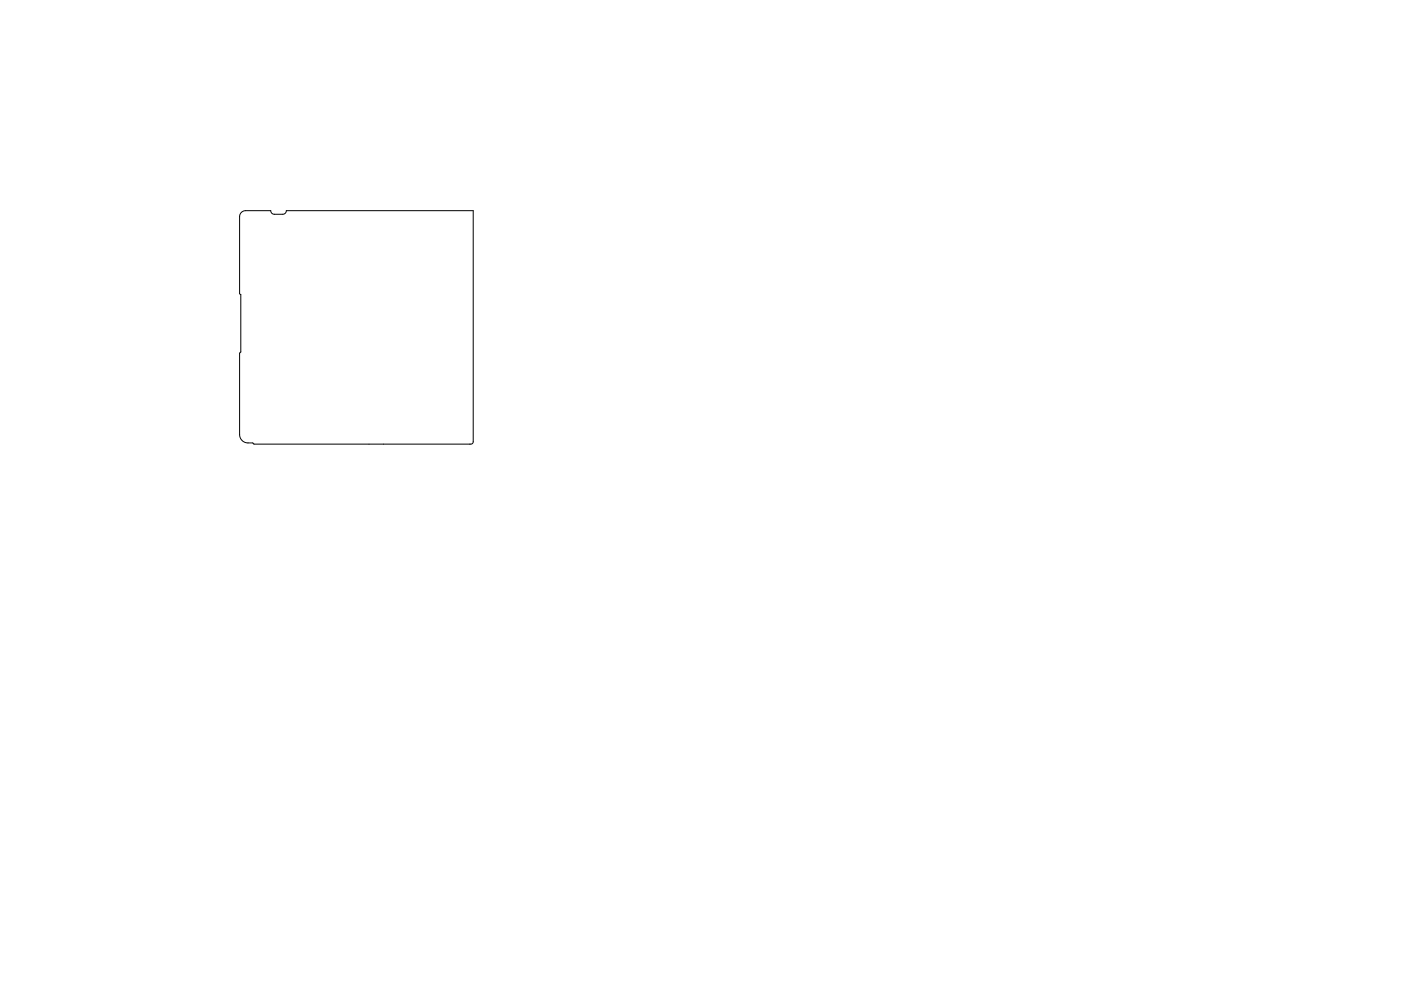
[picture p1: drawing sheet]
<svg xmlns="http://www.w3.org/2000/svg" width="297mm" height="210mm" viewBox="0 0 297 210" stroke-linecap="round" stroke-linejoin="round" font-family="sans-serif">
<path d="M51.2 45.1l.8-.4h5.4a.76 .76 0 0 0 .8 .8h1.7a.76 .76 0 0 0 .8-.8h39.6v49.1l-.2 .3-.3 .1h-46l-.2-.2h-1a1.78 1.78 0 0 1-1.8-1.8v-17.3l.3-.2v-12.2l-.3-.3v-16.2z" fill="none" stroke="#000" stroke-width=".21"/>
</svg>
